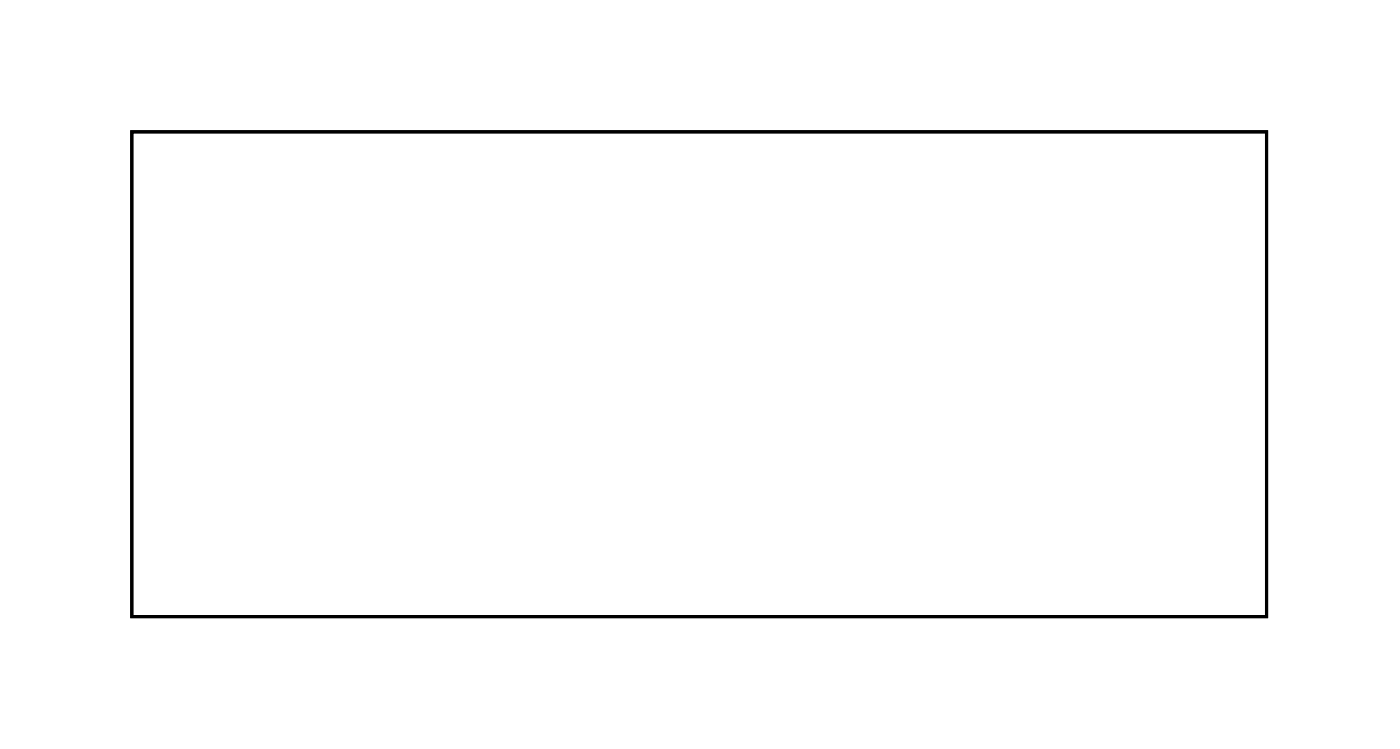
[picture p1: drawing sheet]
<svg xmlns="http://www.w3.org/2000/svg" width="91mm" height="49mm" viewBox="0 0 91 49" stroke-linecap="round" stroke-linejoin="round" font-family="sans-serif">
<path d="M8.6 8.6h73.7v31.5h-73.7z" fill="none" stroke="#000" stroke-width=".2"/>
<path d="M8.6 8.6h73.7v31.5h-73.7z" fill="none" stroke="#000" stroke-width=".07"/>
<circle cx="79.1" cy="32.3" r=".74" fill="#fff"/>
<circle cx="79.1" cy="32.3" r=".74" fill="none" stroke="#fff" stroke-width=".76" stroke-linecap="butt"/>
<circle cx="76.6" cy="32.3" r=".74" fill="#fff"/>
<circle cx="76.6" cy="32.3" r=".74" fill="none" stroke="#fff" stroke-width=".76" stroke-linecap="butt"/>
<circle cx="74" cy="32.3" r=".74" fill="#fff"/>
<circle cx="74" cy="32.3" r=".74" fill="none" stroke="#fff" stroke-width=".76" stroke-linecap="butt"/>
<circle cx="71.5" cy="32.3" r=".74" fill="#fff"/>
<circle cx="71.5" cy="32.3" r=".74" fill="none" stroke="#fff" stroke-width=".76" stroke-linecap="butt"/>
<circle cx="69" cy="32.3" r=".74" fill="#fff"/>
<circle cx="69" cy="32.3" r=".74" fill="none" stroke="#fff" stroke-width=".76" stroke-linecap="butt"/>
<circle cx="66.4" cy="32.3" r=".74" fill="#fff"/>
<circle cx="66.4" cy="32.3" r=".74" fill="none" stroke="#fff" stroke-width=".76" stroke-linecap="butt"/>
<circle cx="63.9" cy="32.3" r=".74" fill="#fff"/>
<circle cx="63.9" cy="32.3" r=".74" fill="none" stroke="#fff" stroke-width=".76" stroke-linecap="butt"/>
<circle cx="61.3" cy="32.3" r=".74" fill="#fff"/>
<circle cx="61.3" cy="32.3" r=".74" fill="none" stroke="#fff" stroke-width=".76" stroke-linecap="butt"/>
<circle cx="58.8" cy="32.3" r=".74" fill="#fff"/>
<circle cx="58.8" cy="32.3" r=".74" fill="none" stroke="#fff" stroke-width=".76" stroke-linecap="butt"/>
<circle cx="56.3" cy="32.3" r=".74" fill="#fff"/>
<circle cx="56.3" cy="32.3" r=".74" fill="none" stroke="#fff" stroke-width=".76" stroke-linecap="butt"/>
<circle cx="53.7" cy="32.3" r=".74" fill="#fff"/>
<circle cx="53.7" cy="32.3" r=".74" fill="none" stroke="#fff" stroke-width=".76" stroke-linecap="butt"/>
<circle cx="51.2" cy="32.3" r=".74" fill="#fff"/>
<circle cx="51.2" cy="32.3" r=".74" fill="none" stroke="#fff" stroke-width=".76" stroke-linecap="butt"/>
<circle cx="48.6" cy="32.3" r=".74" fill="#fff"/>
<circle cx="48.6" cy="32.3" r=".74" fill="none" stroke="#fff" stroke-width=".76" stroke-linecap="butt"/>
<circle cx="46.1" cy="32.3" r=".74" fill="#fff"/>
<circle cx="46.1" cy="32.3" r=".74" fill="none" stroke="#fff" stroke-width=".76" stroke-linecap="butt"/>
<circle cx="35.9" cy="32.3" r=".74" fill="#fff"/>
<circle cx="35.9" cy="32.3" r=".74" fill="none" stroke="#fff" stroke-width=".76" stroke-linecap="butt"/>
<circle cx="35.9" cy="29.8" r=".74" fill="#fff"/>
<circle cx="35.9" cy="29.8" r=".74" fill="none" stroke="#fff" stroke-width=".76" stroke-linecap="butt"/>
<circle cx="35.9" cy="27.3" r=".74" fill="#fff"/>
<circle cx="35.9" cy="27.3" r=".74" fill="none" stroke="#fff" stroke-width=".76" stroke-linecap="butt"/>
<circle cx="35.9" cy="24.7" r=".74" fill="#fff"/>
<circle cx="35.9" cy="24.7" r=".74" fill="none" stroke="#fff" stroke-width=".76" stroke-linecap="butt"/>
<circle cx="35.9" cy="22.2" r=".74" fill="#fff"/>
<circle cx="35.9" cy="22.2" r=".74" fill="none" stroke="#fff" stroke-width=".76" stroke-linecap="butt"/>
<circle cx="35.9" cy="19.6" r=".74" fill="#fff"/>
<circle cx="35.9" cy="19.6" r=".74" fill="none" stroke="#fff" stroke-width=".76" stroke-linecap="butt"/>
<circle cx="35.9" cy="17.1" r=".74" fill="#fff"/>
<circle cx="35.9" cy="17.1" r=".74" fill="none" stroke="#fff" stroke-width=".76" stroke-linecap="butt"/>
<circle cx="35.9" cy="14.6" r=".74" fill="#fff"/>
<circle cx="35.9" cy="14.6" r=".74" fill="none" stroke="#fff" stroke-width=".76" stroke-linecap="butt"/>
<circle cx="13.1" cy="32.3" r=".74" fill="#fff"/>
<circle cx="13.1" cy="32.3" r=".74" fill="none" stroke="#fff" stroke-width=".76" stroke-linecap="butt"/>
<circle cx="13.1" cy="29.8" r=".74" fill="#fff"/>
<circle cx="13.1" cy="29.8" r=".74" fill="none" stroke="#fff" stroke-width=".76" stroke-linecap="butt"/>
<circle cx="13.1" cy="27.3" r=".74" fill="#fff"/>
<circle cx="13.1" cy="27.3" r=".74" fill="none" stroke="#fff" stroke-width=".76" stroke-linecap="butt"/>
<circle cx="13.1" cy="24.7" r=".74" fill="#fff"/>
<circle cx="13.1" cy="24.7" r=".74" fill="none" stroke="#fff" stroke-width=".76" stroke-linecap="butt"/>
<circle cx="23.2" cy="32.3" r=".74" fill="#fff"/>
<circle cx="23.2" cy="32.3" r=".74" fill="none" stroke="#fff" stroke-width=".76" stroke-linecap="butt"/>
<circle cx="23.2" cy="29.8" r=".74" fill="#fff"/>
<circle cx="23.2" cy="29.8" r=".74" fill="none" stroke="#fff" stroke-width=".76" stroke-linecap="butt"/>
<circle cx="23.2" cy="27.3" r=".74" fill="#fff"/>
<circle cx="23.2" cy="27.3" r=".74" fill="none" stroke="#fff" stroke-width=".76" stroke-linecap="butt"/>
<circle cx="23.2" cy="24.7" r=".74" fill="#fff"/>
<circle cx="23.2" cy="24.7" r=".74" fill="none" stroke="#fff" stroke-width=".76" stroke-linecap="butt"/>
<circle cx="23.2" cy="22.2" r=".74" fill="#fff"/>
<circle cx="23.2" cy="22.2" r=".74" fill="none" stroke="#fff" stroke-width=".76" stroke-linecap="butt"/>
<circle cx="23.2" cy="19.6" r=".74" fill="#fff"/>
<circle cx="23.2" cy="19.6" r=".74" fill="none" stroke="#fff" stroke-width=".76" stroke-linecap="butt"/>
<circle cx="23.2" cy="17.1" r=".74" fill="#fff"/>
<circle cx="23.2" cy="17.1" r=".74" fill="none" stroke="#fff" stroke-width=".76" stroke-linecap="butt"/>
<circle cx="23.2" cy="14.6" r=".74" fill="#fff"/>
<circle cx="23.2" cy="14.6" r=".74" fill="none" stroke="#fff" stroke-width=".76" stroke-linecap="butt"/>
<circle cx="41" cy="27.3" r=".74" fill="#fff"/>
<circle cx="41" cy="27.3" r=".74" fill="none" stroke="#fff" stroke-width=".76" stroke-linecap="butt"/>
<circle cx="41" cy="24.7" r=".74" fill="#fff"/>
<circle cx="41" cy="24.7" r=".74" fill="none" stroke="#fff" stroke-width=".76" stroke-linecap="butt"/>
<circle cx="79.1" cy="17.1" r=".74" fill="#fff"/>
<circle cx="79.1" cy="17.1" r=".74" fill="none" stroke="#fff" stroke-width=".76" stroke-linecap="butt"/>
<circle cx="76.6" cy="17.1" r=".74" fill="#fff"/>
<circle cx="76.6" cy="17.1" r=".74" fill="none" stroke="#fff" stroke-width=".76" stroke-linecap="butt"/>
<circle cx="74" cy="17.1" r=".74" fill="#fff"/>
<circle cx="74" cy="17.1" r=".74" fill="none" stroke="#fff" stroke-width=".76" stroke-linecap="butt"/>
<circle cx="71.5" cy="17.1" r=".74" fill="#fff"/>
<circle cx="71.5" cy="17.1" r=".74" fill="none" stroke="#fff" stroke-width=".76" stroke-linecap="butt"/>
<circle cx="69" cy="17.1" r=".74" fill="#fff"/>
<circle cx="69" cy="17.1" r=".74" fill="none" stroke="#fff" stroke-width=".76" stroke-linecap="butt"/>
<circle cx="66.4" cy="17.1" r=".74" fill="#fff"/>
<circle cx="66.4" cy="17.1" r=".74" fill="none" stroke="#fff" stroke-width=".76" stroke-linecap="butt"/>
<circle cx="63.9" cy="17.1" r=".74" fill="#fff"/>
<circle cx="63.9" cy="17.1" r=".74" fill="none" stroke="#fff" stroke-width=".76" stroke-linecap="butt"/>
<circle cx="61.3" cy="17.1" r=".74" fill="#fff"/>
<circle cx="61.3" cy="17.1" r=".74" fill="none" stroke="#fff" stroke-width=".76" stroke-linecap="butt"/>
<circle cx="58.8" cy="17.1" r=".74" fill="#fff"/>
<circle cx="58.8" cy="17.1" r=".74" fill="none" stroke="#fff" stroke-width=".76" stroke-linecap="butt"/>
<circle cx="56.3" cy="17.1" r=".74" fill="#fff"/>
<circle cx="56.3" cy="17.1" r=".74" fill="none" stroke="#fff" stroke-width=".76" stroke-linecap="butt"/>
<circle cx="53.7" cy="17.1" r=".74" fill="#fff"/>
<circle cx="53.7" cy="17.1" r=".74" fill="none" stroke="#fff" stroke-width=".76" stroke-linecap="butt"/>
<circle cx="51.2" cy="17.1" r=".74" fill="#fff"/>
<circle cx="51.2" cy="17.1" r=".74" fill="none" stroke="#fff" stroke-width=".76" stroke-linecap="butt"/>
<circle cx="48.6" cy="17.1" r=".74" fill="#fff"/>
<circle cx="48.6" cy="17.1" r=".74" fill="none" stroke="#fff" stroke-width=".76" stroke-linecap="butt"/>
<circle cx="46.1" cy="17.1" r=".74" fill="#fff"/>
<circle cx="46.1" cy="17.1" r=".74" fill="none" stroke="#fff" stroke-width=".76" stroke-linecap="butt"/>
<circle cx="41" cy="14.6" r=".74" fill="#fff"/>
<circle cx="41" cy="14.6" r=".74" fill="none" stroke="#fff" stroke-width=".76" stroke-linecap="butt"/>
<path d="M12.3 13.8h1.5v1.5h-1.5z" fill="#fff"/>
<path d="M12.3 13.8h1.5v1.5h-1.5z" fill="none" stroke="#fff" stroke-width=".76" stroke-linecap="butt"/>
<circle cx="13.1" cy="14.6" r=".76" fill="#fff"/>
<circle cx="13.1" cy="14.6" r=".76" fill="none" stroke="#fff" stroke-width=".76" stroke-linecap="butt"/>
<circle cx="13.1" cy="19.6" r=".76" fill="#fff"/>
<circle cx="13.1" cy="19.6" r=".76" fill="none" stroke="#fff" stroke-width=".76" stroke-linecap="butt"/>
</svg>
